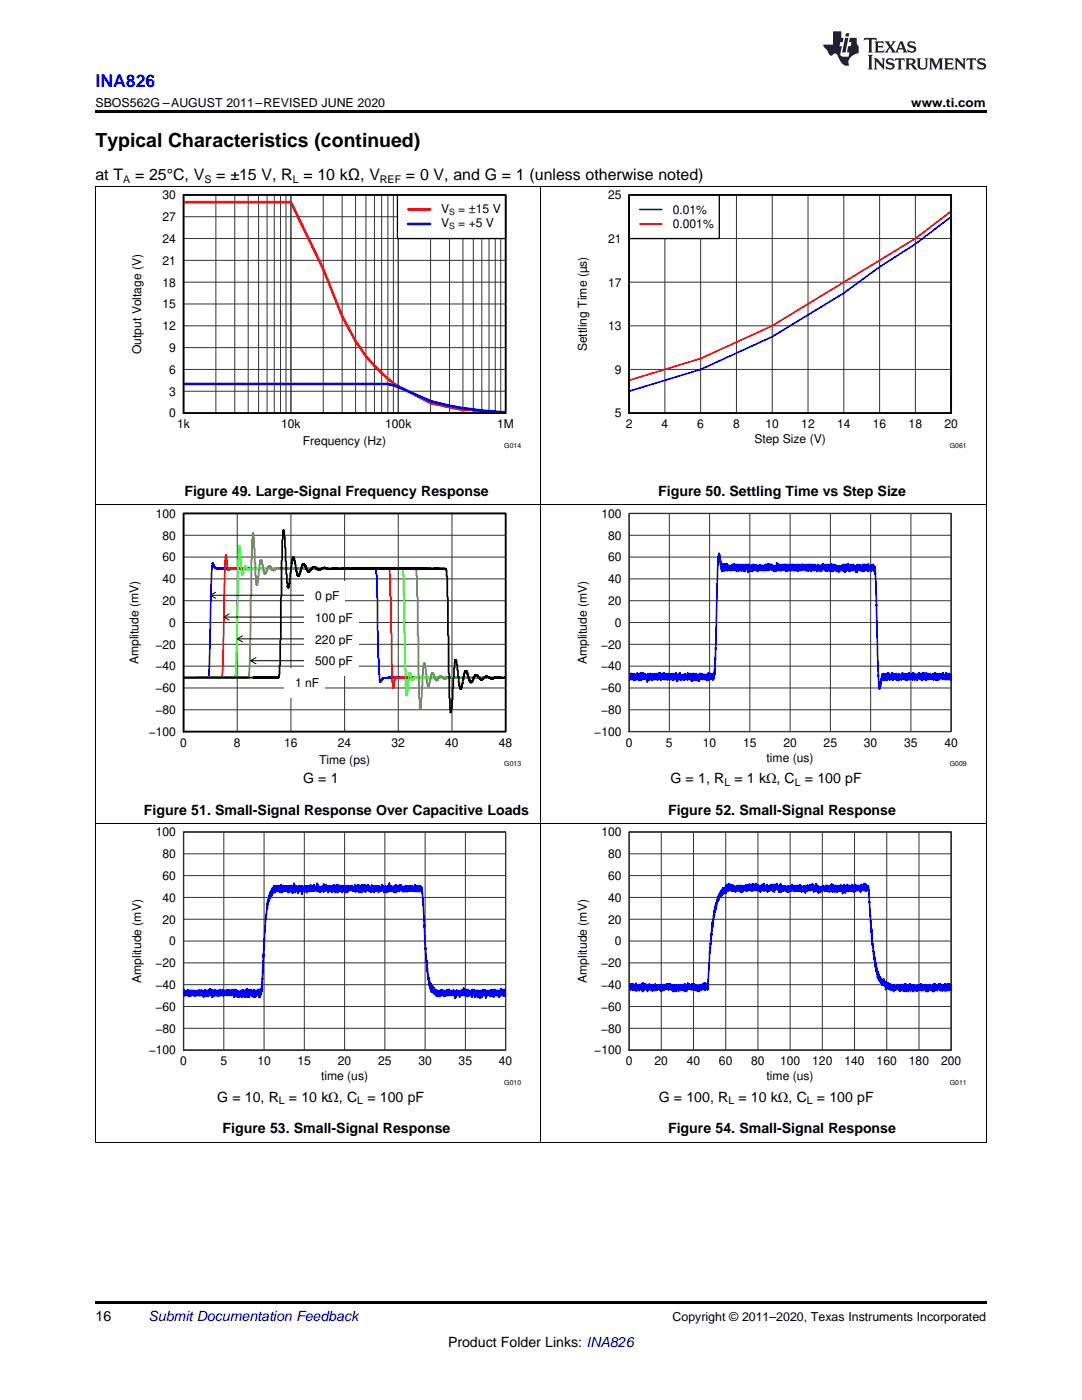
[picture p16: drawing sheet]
<svg xmlns="http://www.w3.org/2000/svg" width="216mm" height="279mm" viewBox="0 0 216 279" stroke-linecap="round" stroke-linejoin="round" font-family="sans-serif">
<defs><g id="words">
<text font-size="3.9" x="19" y="29.3">Typical Characteristics (continued)</text>
<text font-size="3.5" fill="#00f" x="19" y="17.3">INA826</text>
<g font-size="3.2">
<text x="19" y="36">at T</text>
<text x="27" y="36">= 25°C, V</text>
<text x="43.1" y="36">= ±15 V, R = 10 kΩ, V</text>
<text x="81" y="36">= 0 V, and G = 1 (unless otherwise noted)</text>
</g>
<g font-size="2.8">
<text x="36.8" y="99.1">Figure 49. Large-Signal Frequency Response</text>
<text x="131.3" y="99.1">Figure 50. Settling Time vs Step Size</text>
<text x="60.5" y="156.3">G = 1</text>
<text x="133.8" y="156.3">G = 1, R</text>
<text x="146.5" y="156.3">= 1 kΩ, C</text>
<text x="160.6" y="156.3">= 100 pF</text>
<text x="28.7" y="162.6">Figure 51. Small-Signal Response Over Capacitive Loads</text>
<text x="133.3" y="162.6">Figure 52. Small-Signal Response</text>
<text x="43.3" y="219.9">G = 10, R</text>
<text x="57.6" y="219.9">= 10 kΩ, C</text>
<text x="73.3" y="219.9">= 100 pF</text>
<text x="131.4" y="219.9">G = 100, R</text>
<text x="147.4" y="219.9">= 10 kΩ, C</text>
<text x="163" y="219.9">= 100 pF</text>
<text x="44.4" y="226.2">Figure 53. Small-Signal Response</text>
<text x="133.3" y="226.2">Figure 54. Small-Signal Response</text>
<text x="19" y="263.6">16</text>
<text x="89.4" y="268.9">Product Folder Links: INA826</text>
</g>
<text font-size="2.8" fill="#0000c8" x="29.6" y="263.6">Submit Documentation Feedback</text>
<g font-size="2.5">
<text x="19" y="21.4">SBOS562G –AUGUST 2011–REVISED JUNE 2020</text>
<text x="181.8" y="21.4">www.ti.com</text>
<text x="134.2" y="263.6">Copyright © 2011–2020, Texas Instruments Incorporated</text>
</g>
<g font-size="2.4">
<text x="32.4" y="39.8">30</text>
<text x="121.3" y="39.8">25</text>
<text x="32.4" y="44.1">27</text>
<text x="88" y="42.4">V</text>
<text x="88" y="45.3">V</text>
<text x="91.5" y="45.3">= +5 V</text>
<text x="91.5" y="42.4">= ±15 V</text>
<text x="134.2" y="42.7">0.01%</text>
<text x="134.2" y="45.6">0.001%</text>
<text x="32.4" y="52.8">21</text>
<text x="32.4" y="48.5">24</text>
<text x="121.3" y="48.5">21</text>
<text x="32.4" y="57.2">18</text>
<text x="121.3" y="57.2">17</text>
<text x="32.4" y="65.9">12</text>
<text x="32.4" y="61.5">15</text>
<text x="121.3" y="65.9">13</text>
<text x="28.2" y="70.7" transform="rotate(-90 28.2 70.7)">Output Voltage (V)</text>
<text x="33.8" y="70.2">9</text>
<text x="117.1" y="70.1" transform="rotate(-90 117.1 70.1)">Settling Time (µs)</text>
<text x="33.8" y="74.6">6</text>
<text x="122.7" y="74.6">9</text>
<text x="33.8" y="83.3">0</text>
<text x="33.8" y="79">3</text>
<text x="122.7" y="83.3">5</text>
<text x="35.3" y="85.4">1k</text>
<text x="56.1" y="85.4">10k</text>
<text x="60.4" y="88.9">Frequency (Hz)</text>
<text x="76.8" y="85.4">100k</text>
<text x="99.2" y="85.4">1M</text>
<text x="124.9" y="85.4">2</text>
<text x="132" y="85.4">4</text>
<text x="139.1" y="85.4">6</text>
<text x="146.3" y="85.4">8</text>
<text x="150.5" y="88.4">Step Size (V)</text>
<text x="152.7" y="85.4">10</text>
<text x="159.9" y="85.4">12</text>
<text x="167" y="85.4">14</text>
<text x="174.2" y="85.4">16</text>
<text x="181.3" y="85.4">18</text>
<text x="188.4" y="85.4">20</text>
<text x="31.1" y="103.3">100</text>
<text x="32.4" y="107.7">80</text>
<text x="120" y="103.3">100</text>
<text x="121.3" y="107.7">80</text>
<text x="32.4" y="112">60</text>
<text x="121.3" y="112">60</text>
<text x="32.4" y="116.4">40</text>
<text x="62.9" y="119.7">0 pF</text>
<text x="121.3" y="116.4">40</text>
<text x="32.4" y="120.8">20</text>
<text x="33.8" y="125.1">0</text>
<text x="62.9" y="124.1">100 pF</text>
<text x="121.3" y="120.8">20</text>
<text x="122.7" y="125.1">0</text>
<text x="31" y="129.5">−20</text>
<text x="62.9" y="128.4">220 pF</text>
<text x="119.9" y="129.5">−20</text>
<text x="27.7" y="132.6" transform="rotate(-90 27.7 132.6)">Amplitude (mV)</text>
<text x="31" y="133.8">−40</text>
<text x="58.9" y="137.2">1 nF</text>
<text x="62.9" y="132.8">500 pF</text>
<text x="117.1" y="132.6" transform="rotate(-90 117.1 132.6)">Amplitude (mV)</text>
<text x="119.9" y="133.8">−40</text>
<text x="31" y="142.5">−80</text>
<text x="31" y="138.2">−60</text>
<text x="119.9" y="142.5">−80</text>
<text x="119.9" y="138.2">−60</text>
<text x="29.7" y="146.9">−100</text>
<text x="36" y="149">0</text>
<text x="46.7" y="149">8</text>
<text x="56.7" y="149">16</text>
<text x="67.4" y="149">24</text>
<text x="78.1" y="149">32</text>
<text x="88.8" y="149">40</text>
<text x="99.5" y="149">48</text>
<text x="118.6" y="146.9">−100</text>
<text x="124.9" y="149">0</text>
<text x="132.9" y="149">5</text>
<text x="140.2" y="149">10</text>
<text x="148.3" y="149">15</text>
<text x="156.3" y="149">20</text>
<text x="164.4" y="149">25</text>
<text x="172.4" y="149">30</text>
<text x="180.4" y="149">35</text>
<text x="188.4" y="149">40</text>
<text x="63.7" y="152.5">Time (ps)</text>
<text x="153" y="152">time (us)</text>
<text x="31.1" y="166.9">100</text>
<text x="120" y="166.9">100</text>
<text x="32.4" y="171.3">80</text>
<text x="121.3" y="171.3">80</text>
<text x="32.4" y="180">40</text>
<text x="32.4" y="175.6">60</text>
<text x="121.3" y="180">40</text>
<text x="121.3" y="175.6">60</text>
<text x="32.4" y="184.3">20</text>
<text x="121.3" y="184.3">20</text>
<text x="33.8" y="188.7">0</text>
<text x="122.7" y="188.7">0</text>
<text x="28.2" y="196.1" transform="rotate(-90 28.2 196.1)">Amplitude (mV)</text>
<text x="31" y="197.4">−40</text>
<text x="31" y="193">−20</text>
<text x="117.1" y="196.1" transform="rotate(-90 117.1 196.1)">Amplitude (mV)</text>
<text x="119.9" y="197.4">−40</text>
<text x="119.9" y="193">−20</text>
<text x="31" y="201.7">−60</text>
<text x="119.9" y="201.7">−60</text>
<text x="31" y="206.1">−80</text>
<text x="119.9" y="206.1">−80</text>
<text x="29.7" y="210.4">−100</text>
<text x="36" y="212.6">0</text>
<text x="44" y="212.6">5</text>
<text x="51.3" y="212.6">10</text>
<text x="59.4" y="212.6">15</text>
<text x="64.1" y="215.5">time (us)</text>
<text x="67.4" y="212.6">20</text>
<text x="75.5" y="212.6">25</text>
<text x="83.5" y="212.6">30</text>
<text x="91.5" y="212.6">35</text>
<text x="99.5" y="212.6">40</text>
<text x="118.6" y="210.4">−100</text>
<text x="124.9" y="212.6">0</text>
<text x="130.6" y="212.6">20</text>
<text x="137" y="212.6">40</text>
<text x="143.5" y="212.6">60</text>
<text x="149.9" y="212.6">80</text>
<text x="153" y="215.5">time (us)</text>
<text x="155.6" y="212.6">100</text>
<text x="162.1" y="212.6">120</text>
<text x="168.5" y="212.6">140</text>
<text x="174.9" y="212.6">160</text>
<text x="181.4" y="212.6">180</text>
<text x="187.8" y="212.6">200</text>
</g>
<g font-size="2.1">
<text x="24.6" y="36.6">A</text>
<text x="40.8" y="36.6">S</text>
<text x="58.4" y="36.6">L</text>
<text x="75.8" y="36.6">REF</text>
<text x="144.5" y="156.8">L</text>
<text x="158.6" y="156.8">L</text>
<text x="55.6" y="220.4">L</text>
<text x="71.3" y="220.4">L</text>
<text x="145.3" y="220.4">L</text>
<text x="161" y="220.4">L</text>
</g>
<g font-size="1.7">
<text x="89.6" y="45.8">S</text>
<text x="89.6" y="42.9">S</text>
</g>
<g font-size="1.4">
<text x="100.6" y="89.3">G014</text>
<text x="189.5" y="89.3">G061</text>
<text x="100.6" y="152.9">G013</text>
<text x="189.5" y="152.9">G009</text>
<text x="100.6" y="216.5">G010</text>
<text x="189.5" y="216.5">G011</text>
</g>
</g></defs>
<path d="M19 259.7h177.8v.5h-177.8z" fill="#000"/>
<path d="M19.1 100.8v127.2M42 118.8h18.7M43 118.2l-1 .6 1 .6M107.9 100.8v127.2M196.8 100.8v127.2M19 164.3h177.8M19 227.9h177.8" fill="none" stroke="#000" stroke-width=".2"/>
<path d="M36.6 102.5h64.3v43.5h-64.3zM36.6 166h64.3v43.6h-64.3zM125.5 166h64.3v43.6h-64.3z" fill="none" stroke="#000" stroke-width=".26"/>
<g fill="none" stroke="#333" stroke-width=".2">
<path d="M36.6 102.5h64.3v43.5h-64.3zM36.6 119.9h64.3M36.6 115.5h64.3M36.6 111.2h64.3M36.6 106.8h64.3M47.3 102.5v43.5M58 102.5v43.5M68.8 102.5v43.5M79.5 102.5v43.5M90.2 102.5v43.5M36.6 137.3h64.3M36.6 132.9h64.3"/>
<path d="M36.6 128.6h64.3M36.6 124.2h64.3M36.6 141.7h64.3M36.6 166h64.3v43.6h-64.3zM36.6 179.1h64.3M36.6 174.7h64.3M36.6 170.4h64.3M44.7 166v43.6M52.7 166v43.6M60.7 166v43.6M68.8 166v43.6M76.8 166v43.6"/>
<path d="M84.8 166v43.6M92.9 166v43.6M125.5 166h64.3v43.6h-64.3zM125.5 179.1h64.3M125.5 174.7h64.3M125.5 170.4h64.3M132 166v43.6M138.4 166v43.6M144.8 166v43.6M151.2 166v43.6M157.7 166v43.6M164.1 166v43.6"/>
<path d="M170.5 166v43.6M176.9 166v43.6M183.4 166v43.6M36.6 196.5h64.3M36.6 192.2h64.3M36.6 187.8h64.3M36.6 183.5h64.3M125.5 196.5h64.3M125.5 192.2h64.3M125.5 187.8h64.3M125.5 183.5h64.3M36.6 205.2h64.3"/>
<path d="M36.6 200.9h64.3M125.5 205.2h64.3M125.5 200.9h64.3"/>
</g>
<path d="M36.6 135.2l4.5 .1 .4-.1 .1-.2 .6-20 .3-2.6 .5 1 1.1 .1h30.8l.2 .1v1l.1 .1 .3 16.6 .1 .2v3l.1 .1v1.3l.2 .2 .5-.8 1.1-.1h23.4M36.7 197.3v1.4v-1.1l.1 1.1 .1-.9 .1 .9h.1v-.9v.7l.1-.7 .1 .7v-.9l.1 1.1v-1.1v1.1l.1-1.2v1l.1-.7v.9l.1-.9 .1 1.1v-1.3l.1 1.1v-1.1l.1 1.1v-.9h.1v.9v-.9l.1 .9 .1-1.1 .1 1.1v-.9v.7l.1-.9 .2 .9v-.9v.9l.1-.7 .1 1.1v-1.1l.2 .9 .1-.9v.2v.7l.1-.9 .1 .7v-.9l.1 1.1v-1.1l.2 1.1 .1-1.1v1.1l.1-1.1 .1 1.1 .1-1.1v.9l.1-.9 .1 .9v-.9l.1 1.1 .1-.9v.5l.1-.3v1l.1-1.2 .1 .7v-.7l.1 .5 .1-.8 .1 1.4v-1.3l.1 1.1 .1-.9 .1 .7v-.7l.1 .9v-1.1l.1 1.3 .1-1.4v1v-.7l.2 .7v-1.2l.1 1.4v-1.1l.2 .9v-1l.2 1.5 .1-1.2v1.1v-1.3l.1 1.3 .1-1.3v1.1l.1-1.1 .1 .9v-.9l.1 1.1v-1.1l.1 .9 .1-.9v.9v-.7l.1 .5v-.5v.9l.1-.9v1.1l.1-1.3v1.1l.1-1.1v1.1l.2-1.1v1.1l.1-.9 .1 .9v-1.2l.1 1.2 .1-.9 .1 .9 .2-1.2v1.2v-.9l.1 .9v-1.1l.2 1.1v-.9v.7l.1-.9 .1 .9v-.7l.1 .5 .1-.7v.9v-1l.1 1.2 .2-1.1 .1 .9 .1-.9v1.1l.1-1.1v.7v-.7l.1 .7 .1-.7 .1 .9v-.7l.1 .9v-1.1v.9l.1-.9v.9l.1-1v.8l.1 .2v-.9l.1 1.1 .1-1.1v1.4l.1-1.5v1.5l.1-1.2v.9l.1-.2v-1l.2 1v-.7l.1 1.1v-1.3l.1 .9v-.7l.1 1.2v-1.2l.1 1.2 .1-1.2 .1 1.2 .1-1v.9l.1-1.1 .1 .9v-.9l.1 .7v-.9l.1 1.4v-1.4l.1 1.3 .1-1.3v1.3l.1-1.3v.9l.1-.9 .2 1.4v-1.2l.2 .9v-1.1v-.1l.1 .8 .1-1v1.7l.1-1.4v.9l.1-.9 .1 1.1v-1.1l.1 1.4v-1.5l.1 1h.1v-.9l.1 1.1v-1.2l.1 1 .1-.9v1.1v-1.1l.1 1.3 .1-1.3 .2 1.4v-1.5l.1 1.5v-1l.1 .7 .1-.9 .1 1.2v-1.4l.1 1.1v-.9l.1 .9v-.9l.1 .5 .1-.7v.9l.1-1 .2 1.5v-1.4l.2 1.4v-1.5l.1 .8 .1-.8v1l.1-1.4v.7l.6-11.8 .5-5.8v1.3l.1-1.8 .1 .7 .2-1.7v.8l.1-.1v-.9v.7l.1-.7v.5v-1l.1 .8v-1l.1 .9 .1-1.1v1.2l.1-1.5v1l.1-1v.8v-.7l.1 .7 .2-1.3v1.3l.1-1.3 .1 1.3v-1.2l.1 1.1 .1-1.2v1l.1-1 .1 1.2 .1-1.2v.6l.1-.6v1l.1-1v1l.1-.9v.7l.2-.7v1.2l.1-1.3v1l.1-.2v-1l.1 1v-.8v1.3l.1-1.2 .1 .9v-.9v.9l.1-1v1.2l.1-1.1 .1 .9v-1v1v-.9l.1 .9 .2-.9v.9l.1-1 .1 1 .1-.9v1.1l.1-.9v1l.1-1.3 .2 1.3v-1.2v.7l.1-.7v.7l.1-.7v1.1l.1-1.2v1l.1-1 .1 .8v-.8l.2 1.5v-1.5h.1l.1 1 .1-1.6v1.4l.1-1 .1 1.5 .1-1.3 .1 1 .1-.9 .1 .5v-.5l.1 .5v-.3v.7l.1-.9v1.4l.1-1.5v.8l.2-.8v1l.1-.9v1.1l.1-1.1 .1 .9v-.9l.1 .9v-.9l.1 1.6v-1.7v1l.1-.9 .1 1.1v-.9l.1 .5v-.7l.1 1.1 .1-.7v.7l.1-1.2 .1 1 .1-.7v.5l.1-.5v1v-1.3l.1 1.2 .1-1.1h.1v.9l.2-.9v1.1v-1.2l.1 1 .1-1 .1 .8v-1v1.2l.2-.9v.9l.1-1v.8l.1-.8v1l.1-.9v.9l.2-1.2v1.2l.1-.9v.9l.2-.9 .1 .7v-.7v.9l.1-.9 .1 1.1v-1.8l.1 1.4 .1-1 .2 1.4 .1-1.1v1.2l.2-1.2v.9v-.7l.2 .7v-.9l.2 .7v-.8v1.2l.1-1.1 .1 .9v-1.4l.1 1.6 .1-1.2v.6l.1-.6v.8l.1-1v1.2l.1-.2v-1v1l.2-.7v.9l.1-.9v1.1l.1-1.1v1.2l.2-1.3 .1 1v-.9l.1 .9v-1l.1 1 .1-1v1l.1-.9v1.2l.1-1.3v1.2l.1-1.1v.9l.1-1v1v-1l.1 .8 .1-1v1v-.8l.1 1.3 .1-1.2 .2 1.1 .1-1.4v1l.1-.7v1.2l.1-1.5 .1 1.2v-.7l.1 .9 .1-1.2v.8v-.8l.2 .8 .1-.7v.9v-1l.1 1 .1-1v1.3l.1-1.3 .1 1.2 .1-1.2v.8l.1-.8 .1 1v-1l.1 .8v-.8l.1 1.3 .1-1.3 .1 .8 .1-.7v1.2l.1-1.3 .1 1.2 .1-1.2 .1 .8v-.7l.1 .7v-.8l.1 1v-.9l.1 .7 .1-.8 .1 .8v-.8l.1 .8 .1-.8v1l.1-.9v.9l.1-.9 .1 .9v-.9l.1 .9v-.9l.1 .9v-1.2l.1 1.4v-1.1l.1 1.1 .1-1.1v1.1v-1.2l.1 .8 .1-.8 .1 1v-1.2l.1 1.2v-1.2l.1 1.5v-1.2l.1 .9 .1-1 .1 1.2 .1-1.2 .1 .1v1.2l.1-1.5v.8l.1-.8 .1 1.4 .1-1.4 .1 1.2 .1-1v1.2v-1.1l.1-.1 .1 .8v-1v1.4l.1-1.1 .1 1.1v-1.2l.1 .8v-.8v.8v-.7l.1 .7v-.7l.1 .7v-1l.1 1.2 .1-1 .1 .8v-.7l.1 .7v-.5v.9l.1-.9v.9l.1-.9v.9l.1-.2v-.9v1.1l.1-1.4v1.2l.2-.7v.9v-1.2l.1 1 .1-.7 .1 1v-1.2l.1 .7 .1-.8v.8l.1-.7 .1 .7v-.8l.1 1v-.9v.9l.1-.9v.9l.1-1 .1 1.3 .1-1.3 .1 1 .2-.9v.9v-.7l.1 .7 .1-.9v.9v-.9l.1 .7 .1-1v1l.2-.8v1v-.7l.1 1 .1-1.2v.9l.1-.9v.9v-.9l.1 .9v-.9v.7l.1-.7v1.2l.1-1.2v.9l.1-.7 .1 .9v-1.2l.1 1.2 .1-1.2 .1 1.2 .1-1.8v1.6l.1-1 .1 1 .1-1 .1 1 .1-.9v.9l.1-.9v.9l.1-.9 .1 .9 .1-.9v1.2l.1-1.3 .1 1.2v-1.2v1l.1-1v1.3l.1-1.3v1.2l.1-1.4v1l.1-.8 .1 1v-.9l.1 .9v-.9l.1 .9 .1-1 .1 1.2v-1.1l.1 .9v-1.2l.1 1 .1-1v1l.1-.7v.9l.1-.9v.7h.1v-.7l.1 1.1v-1.1v1.1l.1-.9v.7l.1-.9 .1 .9 .1-.7v.9l.1-1.2 .1 1v-1l.1 .1v1.1v-1.2l.2 1.2 .1-1.1h.1v.9l.1-.9v.9v-.9l.1 .5v-.6v1l.1-.9 .1 .7v-.7v.9l.1-1v.8l.1-.8v1l.2-.9v.9v-.9l.1 .9 .1-.7 .1 .7v-.9l.1 .9v-.9l.1 1.1v-1.4l.1 1 .1-.8v.8l.1-.8v1l.1-1v1.2l.1-1.1v.9l.1-1 .1 1v-1l.1 1.2 .1-1.1v.9l.2-1v.8v-.5l.1 .7v-.7l.1 .7v-.9l.5 6.3 .4 8.7 .1-.3 .4 4v-.6l.3 2.1 .1-.8v1.2v-1.2l.1 1.7 .1-1.2 .1 1 .1-.8v1l.1-1.2v1.4l.1-1.1v1.2l.1-1.2 .2 1.4 .1-.7v.7v-.9l.1 .9v-.9l.1 .2v1.1l.1-1.3v1.1l.1-1.1 .1 1.3v-1.1l.1 .9v-.9v.9l.1-.9 .2 1.1v-1.3v1.1l.1-1.1 .1 1.1 .1-1.1 .1 1.1v-1.1l.1 .9v-.9l.1 .9v-.9l.1 1.1v-.9l.1 .9 .1-1.1v1.3l.1-1.1v.9l.1-.7 .1 .7v-.9l.1 .7v-.9v1.1l.1-.7v.7l.1-1.2v1l.1-.7 .1 .9 .1-1.2v1v-1l.1 .8v-.7l.1 .9v-.9l.1 1.1 .1-.9v.7l.1-.7 .1 .7 .1-.9v1.1l.1-1.1 .1 .9v-.7l.2 .7v-.5l.1 1.2v-1.4l.2 1.2v-1.4l.1 1.1v-1.1l.1 .9v-.7l.1 .7 .1-.9v1.1l.1-.9 .1 .9 .1-.9v1.2v-1l.1 .7v-.9l.1 .7v-.7l.1 .9 .2-1.2v1l.1-.9v1.1l.1-1.2 .1 1v-1.4l.2 1.6 .2-1.1v1.1l.1-.9 .1 .9v-1.2v1.2l.1-.7 .1 .9v-1.3l.1 1.3v-1.4v1l.1-.9v.9l.2-.9v1.1l.1-.7v.7l.1-.9 .1 .9v-1.1l.1 1.1 .1-.9v1.2l.1-1.5 .2 1.2 .1-1.2 .1 1v-.9l.1 .7v-.5v1.2l.1-1.2 .1 .9 .1-1.1v.9l.2-.9v.9l.1-.7v1.2l.1-1.4v1.1l.1-.9 .1 1.1v-.7l.1 1v-1.2l.1 .7 .1-1.1 .1 1.4 .1-1.4v1.3v-1.3l.1 1.1 .1-1.1v.9l.1-.7v.5v-.8l.1 1.2 .1-1.1v1.1l.1-1.1v.9l.1-.9v1.6l.1-1.2v1l.1-1v-.2v.7l.1-.7v.9l.1-1.1 .1 .9 .2-.7 .1 .9v-1.1l.1 1.3 .1-1.3 .1 1.1v-1.2l.1 1.2 .1-1.1 .1 .9 .1-.7v.9v-1.1l.1 1.4v-1.5l.2 1.2 .1-.7v.7v-1.2l.1 1v-.9l.1 1.1v-.9l.1 .9 .1-.9v.7l.1-.9 .1 1.1v-1.1l.1 1.4 .1-1.4v1.1l.1-.9 .1 .9 .1-.9 .1 .9v-1.4l.1 1.2 .1-1 .1 1.2 .1-1.1v1.1l.1-1.1v1.1l.1-1.2v1.2l.1-1.2 .1 1 .1-.9v.6v-.2M125.6 196.7l.1 .7v-.9l.1 1.1 .1-1.3 .2 1.1v-.7l.1 .9 .1-1.3 .1 1.3 .1-1.1 .1 1.1v-1.1l.1 .9 .1-.9 .1 1.2v-1.5l.1 1.5v-1l.1 1 .1-1.2v1.1l.1-1.1 .1 1.1 .1-1.1 .1 1.2v-1.2l.1 .7v-.7l.1 .7v-.5v.7l.2-1.1 .1 .9v-.9v1.3l.1-1.1v1.4v-1.7l.1 1 .1-.7v.7v-1l.1 1.2 .1-1.1v1.3l.1-1.3 .2 1.1v-.9l.1 .7 .1-.7 .1 1.4 .1-1.4v1.1v-1.1l.1 1.1 .2-1.3v1.1v-.9l.1 .9 .1-.9v1.1v-.9v.9l.2-1.1 .1 1.2v-.8l.1 .5v-.7l.1 1v-1.2l.1 .7v-.7l.1 .2v.7l.1-.9v1.2l.1-1.4 .2 1.1 .1-.7v.9l.1-.9v.9l.1-.9 .1 .7 .1-.9v.9v-.7l.1 .7v-.7l.1 .9 .1-.7v.7l.1-.9v.9l.1-.9v1.2l.1-1.4v1.1v-1.1l.1 1.1 .1-1.1v1.2l.1-1.2 .1 1.1v-1.1l.1 .9v-.7v.9l.2-1.1v.9l.1-.9v.7l.1-.5 .1 .5v-.9l.1 1.1v-.7l.1 .7 .1-1.1 .1 1.3 .1-1.3v1.1l.1-.9 .1 .5v-.3v.9v-1.3l.1 1.1 .1-.9 .1 .9v-.9l.1 1.1 .1-1.1 .1 1.4 .1-1.2v1v-1l.1 1 .1-1 .1 1 .1-1.2 .1 1.4v-1.2v1l.1-1 .1 .9v-1.1l.1 1.2 .1-1.2v.9l.2-.7v1l.1-1 .2 .9v-1.1l.1 1.1v-.7v.7l.1-.2v-.9l.2 1.1v-1.1v1.1l.1-1.1v1.1l.1-.9v1l.1-1 .1 1 .1-1.4 .1 1.3 .1-1.1 .1 1.4v-1.2v.9l.2-.9v.9v-.9v.7l.1-1.2v1.2l.2-1.1v1.1v-.7l.1 .7v-.9l.1 .9v-.7l.1 .7 .1-.9v1.1l.1-.9 .1 .9v-1.3v1.1l.1-.7v.7l.2-.7v.9l.1-1.3 .1 1.3 .1-.9 .1 .7v-.9l.1 1.1v-1.1l.1 1.2v-.8l.2 .8 .2-.8 .1 1 .1-1.2 .1 .9 .1-1.1v1.1l.1-1.1 .1 1.1 .1-1.1 .1 .9 .1-1.1 .1 1.1 .1-1.2v1.4l.1-1.1 .1 1.1v-1.4v1.4l.1-.9 .1 .7 .1-1.1v1.1h.2v-.7v.9l.7-10.8v.5l.3-3.3v1v-1.4l.1 .5 .3-3.1 .1 .9 .1-1.4 .1 .9v-1.3v.9l.3-2.1 .1 .9v-.9v.7l.1-.8v.8l.1-1.2 .1 .7v-.7v.7l.1-.9v.9l.1-1.2v1l.1-1 .1 .7v-.9v1.1l.1-1.1v.9l.1-1.2v1l.1-1.2 .1 1.2 .1-1.2v1l.1-.8v.7l.1-.2v-.7l.1 .7v-1.2l.1 1.5 .1-1.7 .1 1.4 .1-.9 .1 .7v-.9v.9l.1-1.4v1.4l.1-.7v.5l.1-.7 .1 .9 .1-1.2 .1 1.2 .1-.9 .1 1.1v-1.2l.1 1.2 .1-1.2v.8l.1-.7v.9l.1-.9 .1 1.1 .1-.7 .1 .9 .1-1.3v.9l.1-.9v.9l.1-.7 .1 .7v-1v1l.1-.9 .1 .9 .1-.9v1.1l.1-1.1 .1 1.1 .1-.2v-.9v1.3l.1-1.4v.8l.1-.7 .1 .9v-.7v1.1l.1-1.3 .1 1.1v-1.1v.7l.1-.5 .1 .7v-.9l.1 .9v-.2l.1-.7v.9v-1l.1 1v-1l.2 1.2 .1-1.4 .2 1.2 .2-1.2v1.2l.1-1.2 .1 .9v-.7l.1 1 .1-1v1l.1-1.2v1.4l.2-1.4v1v-1.2l.1 1.2v-1l.1 .2v1l.1-1 .1 1v-1.2l.1 1v-.8l.1 1v-1.4l.1 1.2 .1-1v1.2l.1-.9 .1 .9v-1l.1 .8v-.8v1l.1-.9v.9l.1-.7v.9l.2-1.1v.9v-.9l.1 1.3 .1-1.3v.9l.1-.2v-1l.1 1 .1-1 .1 .9v-.7v.7l.1-1.1 .1 1.6 .1-1.1 .1 .9 .1-.9 .2 .9v-.2l.1-1v1.6l.1-1.3 .1 .7 .1-.7v1.1l.2-1.2 .1 .8 .1-.8v.8l.1-.1v-.7v1l.1-1.2v1l.2-.8v1.2l.1-1.2 .2 1.4 .1-1.6 .1 1.2v-1.2l.1 1v-.8l.1 .7 .1-.7v.7l.1-1.1v1.1l.1-.4v.5l.1-.7 .1 1.3v-1.4l.1 .8 .1-.7v.7v.2l.1-.7v.7l.1-1.4v1.8l.1-.9 .1 .5v-1l.1 1v-.9l.1 .9v-.9l.1 .2v.9v-.9l.1 .7v-.9l.1 .7 .1-.7v.9l.1-.9v.9l.1-.9v1.1l.1-.7v-.2l.1 .7v-.7l.1 1.1v-1.3l.1 1.3v-1.3l.1 1.3v-1.3l.2 .9v-.7l.1 .9 .1-1.1 .1 1.1 .1-1.2 .1 1 .1-1.2 .1 1.2v-.9l.1 .9 .1-.9v1.1l.1-1.1 .1 .9v-.9l.1 .9 .1-.9v1.1l.1-1.1 .1 .9 .1-1 .1 1.2v-1.1l.1 .9 .1-.9v.9l.1-1 .1 1v-1v1.2v-1.2l.1 1 .1-1 .1 1.2v-1.1l.1 1.3v-1.1l.1 .9 .1-.9v.9l.1-1.1v1.1l.1-1.1 .1 1.1 .1-1.1 .1 1.4v-1.4l.1 .9v-.9l.1 .6 .1-.6v1.1l.1-1.2 .1 1v-1l.1 .8 .1-.7v.9l.1-.9v.9v-1l.1 .7v-.9l.1 1.2v-.9l.1 .7v-.8l.1 .8 .1-.8v1l.1-1.4 .2 1.4 .1-.9v1.3l.1-1.3v1.1l.1-1.2 .1 1.2v-1.1l.1 1.1 .1-1.6v1.2v-.8l.2 1.2v-1.1l.1 1.1v-1.1l.1 1.4v-1.4v1.4l.1-1 .2 .7 .1-.9 .1 1.1v-.9v.7v-.7l.1 .7 .1-.7v.7v-1.1l.1 .9 .1-.9v.9v-1l.1 1v-.9l.2 .9 .1-.7v.9l.1-1.1 .1 1.1v-1.2l.1 1.2 .1-1.1 .1 .9v-1l.1 1.2v-1.1l.1 .9 .1-.9 .1 1.3v-1.3v1.1l.1-1.1 .1 1.1 .2-1.4 .2 1.4v-1.1v1.3v-1.6l.2 1.2 .1-1v1.2v-1.1l.1 .2v1.1l.1-1.3 .1 1.1v-1.2l.1 1 .2-.9v1.3l.1-1.3 .2 1.1v-1.1l.2 1.1v-.9v.7v-.9l.1 .9 .1-1 .1 1.2v-1.2l.1 1.2 .1-.9v.9v-1.1l.1 1.6 .1-1.6 .1 1.3v-.9l.1 .7v-1.4l.1 1.6 .1-1.1 .1 1.2v-1.4l.1 1.1v-1.1l.1 .9 .1-.9v.7l.1-1 .1 1.4v-1.1l.1 1.1v-1.1l.2 .7v-.8l.1 1.2 .1-1.1 .2 .9v-.9l.1 1.1v-1.4l.1 1.4 .1-1.1 .1 .7v-.8l.1 1.4 .1-1.4v1.2l.1-1.4 .1 1.2 .1-.9v.9l.1-.9v.9l.1-1v1l.1-.9 .1 .9v-1l.1 .8 .1-.7v.9l.1-.9 .1 .9v-.9l.1 1.3 .1-1.4v1.2l.1-1.4v1.2l.1-1v.8v-.7l.1 .6 .1-.6v.7v-.8l.1 1 .1-1.4 .1 1.4 .1-1.4 .1 1.6 .2-1.4v1.2l.1-.9v.7l.1-.7v.7v-.7l.1 .7 .1-.7v.2l.6 10.5 .1-1.1 .1 2.3v-.4l.6 4.7v-1l.1 1.7v-1.2l.1 1.4v-.9l.1 1.4 .1-.7v1.4v-1.2h.2v1.6v-1.1l.2 1.4 .1-.9v1.1l.1-.9 .2 1.2v-.8v1l.1-.9v.9l.1-.9v.9v-.9l.2 .9v-1.2l.1 1.4 .2-.9v.9v-.9l.1 1.8 .2-1.6v1l.1-.8v.8l.1 .2v-.7l.1 .9v-1.1l.1-.1v1l.1-.7v.7l.1-.9 .1 .9v-.9l.1 1.3v-.9l.1 .9 .1-1.1 .1 1.1 .1-1.1 .1 .9v-.9l.1 1.1v-1.1v1.4l.1-1.2v.9v-.9l.1 .9 .1-.7 .1 .7 .1-.9v.9v-.9l.2 .7v-.9l.2 .9 .1-.9v.9l.1-.7v1l.2-1v1v-1.2l.1 1.2 .1-1.2v1.1l.2-1.1v1.1l.1-.7v.8l.1-.8 .1 .8v-1.2v1.1l.1-.9 .1 1v-1.4l.1 1.4 .1-1v1.2v-1.6l.1 1.4v-1v.7l.2-.9v1.2l.1-1v1l.1-1v1.2l.1-1.4v1.1l.1-1.1v1.1l.1-1.1 .1 1.1v-1.3l.1 1.4v-1v.7v-.9l.1 1.2 .1-1.2 .1 1.1v-1.1v1.1l.2-.7v1v-1.4v1.1l.1-1.1 .2 1.2v-1v.9l.1-.7v.7l.1-.9 .1 1v-1l.1 1 .1-1v1v-1l.1 1 .1-1.2 .1 1.1v-.7l.1 .7v-.9v.9l.1-.9 .1 .5v-.7l.1 .9v-1.1l.1 1.3v-1.3l.1 .2v1.2v-1.2l.1 1.1 .1-1.1v1.1v-.9l.2 1v-1v.7l.1-.9 .1 .9 .1-.7v.7l.1-.9 .1 1.4v-1.2v.9l.1-.9 .1 .9 .1-1.1v1.4l.1-1.4v1.1v-.9l.2 .9v-1.1l.1 1.1 .1-.9h.1l.1 .7v-.7v1l.2-1v.9l.1-.9 .1 1.2v-.9l.1 .7v-1.2v1.4l.1-1.6v1.4l.1-1 .1 1v-1.4l.1 1.3 .1-1.1v1.1l.1-1.1 .1 1.2 .1-1 .1 .7v-.7l.1 .5v-.7v.7l.1-.9v1.3l.2-.9v1v-1.4l.1 1.3 .1-1.1v.9v-.7l.1 1 .1-1 .1 1v-1.2l.1 .9 .1-.7v.7l.1-.7 .1 .5v-.5v.9v-1.3l.2 1.6 .1-1.2v.7v-.7l.1 .7 .1-1.1 .1 1.3 .1-1.3v1.4l.1-1.4 .1 1.3 .1-1.1 .2 1.1v-1.1l.1 .5" fill="none" stroke="#00f" stroke-width=".35"/>
<path d="M100.9 135.2h-19.4l-2 .2-.6-.3-.1 .7-.1 .1v.8h-.2v.5h-.1v-.9l-.1-.1v-3.4l-.2-.2-.1-13.4-.1-.3v-4.2l-.2-.1v-1l-10.9-.1-19 .1-1.3-.1-.4-.1-.5 .4-.2-.6-.3-2.4-.2 2.5-.4 18.4-.2 3.4-.3 .2h-7.4" fill="none" stroke="#f00" stroke-width=".35"/>
<path d="M36.6 135.3h9.5l.8-.1 .3-3.5 .3-18.5 .3-4.2 .6 5.7 .4-1.5 .2-.2 .6 .7 .5-.3 .9 .2 28.3-.1 1.1 .1v1.1l.1 .1v4.1l.2 .3 .1 14.3 .1 .2v3.9l.2 .1v1.1h.1v-.8l.1-.1 .2-2.9h.1v-.6l.1-.1 .4 1.3h.2l.3-.1 .1-.3 .3-.1 .5 .2 .5-.1 16.9 .1" fill="none" stroke="#0f0" stroke-width=".35"/>
<path d="M100.9 135.2h-9.8l-.6 .1-1-.2-.8 .3-.8-.4-.3 .1-.2 .5-.3 .2-.3-.2-.2-1-.3-.2-.1 .2h-.2l-.2 1.7h-.2v.5l-.1 .1h-.1v-.4h-.2l-.2-3.1-.2-.1v-.7l-.1-.2h-.1v.7h-.2l-.1 3.8-.1 .1v2.3l-.2 .1v1.6h-.1v.4l-.1-.1v-1.8l-.2-.1v-4.6l-.1-.2v-7.5l-.1-.3-.2-11.8-.1-.1v-1.2h-.1v-.2l-24.5-.1-.7 .2-.8-.2-.8 .2-.8-.3-.8 .5-.4-.2-.3-.6-.3-.1-.1 .4h-.1l-.3 1.1-.3 .1-.1-.5-.1-.1-.3-1.9-.3-.2-.1 .8-.1 .1-.3 3.4h-.1v.6h-.2v-.4h-.1v-1.4l-.1-.1-.2-5.3-.1-.1-.1-3h-.2v1.2l-.1 .1-.4 22.2-.3 5.3-1.6 .1h-11.4" fill="none" stroke="#6e8b3d" stroke-width=".35"/>
<path d="M100.9 135.2l-.7 .1-1-.2-1.1 .3-.7-.2v-.1l-.4-.1-.8 .6h-.3l-.4-.3v-.2h-.1v-.2l-.4-.2-.4 .3-.4 1.1-.3 .1-.2-.3v-.4h-.2l-.2-1.3h-.2v-.2l-.2-.1-.2 .5h-.1v.6h-.1l-.3 2h-.1v.4h-.3l-.1-1.2h-.2l-.2-3.5-.2-.1v-.7l-.2-.2-.2 1.5-.1 .1v1.7l-.1 .1-.3 6.2-.2 .1v.7l-.1 .1v-.5l-.1-.1v-2.1l-.2-.2v-4.7l-.1-.3v-7.2l-.1-.3-.2-11.7-.1-.1v-1.3l-.1-.2h-18.9l-1.3-.1-.8 .2-1.2-.2-1.1 .2-1-.3-1 .5-.4-.2-.4-.5h-.3l-.4 .3v.2h-.1v.2l-.4 .3-.3-.1-.1-.4h-.2v-.3h-.1v-.3l-.4-.5-.3 .2-.2 1.2h-.2v.4l-.4 .7-.1-.4h-.1v-.5h-.2l-.1-1.5-.1-.1v-.6h-.2l-.1-.7-.3 .3v.6h-.1l-.3 3.4-.1 .1v.9l-.2 .1v.5l-.1 .1-.1-.1v-.8h-.2l-.4-9.2h-.1v-1.1l-.1-.2v.2h-.2v1.6l-.1 .1v4l-.1 .2-.2 15.7-.1 .3v4.8l-.1 .2v1.7l-.2 .1v.5h-19" fill="none" stroke="#000" stroke-width=".35"/>
<path d="M60.7 116h8.1v5.8h-8.1z" fill="#fff"/>
<path d="M44.7 123.2h16M45.7 122.5l-1 .7 1 .6" fill="none" stroke="#000" stroke-width=".2"/>
<path d="M60.7 120.3h10.8v5.8h-10.8z" fill="#fff"/>
<path d="M47.3 127.5h13.4M48.4 126.9l-1.1 .6 1.1 .6" fill="none" stroke="#000" stroke-width=".2"/>
<path d="M60.7 124.7h10.8v5.8h-10.8z" fill="#fff"/>
<path d="M50 131.9h10.7M51.1 131.2l-1.1 .7 1.1 .6" fill="none" stroke="#000" stroke-width=".2"/>
<path d="M60.7 129h10.8v5.8h-10.8z" fill="#fff"/>
<path d="M36.6 124.2h.1" fill="none" stroke="#000" stroke-width=".2"/>
<path d="M56.7 133.4h8.1v5.8h-8.1z" fill="#fff"/>
<path d="M36.6 102.5h64.3v43.5h-64.3z" fill="none" stroke="#000" stroke-width=".35"/>
<path d="M36.6 38.9h64.3v43.5h-64.3zM125.5 102.5h64.3v43.5h-64.3z" fill="none" stroke="#000" stroke-width=".26"/>
<g fill="none" stroke="#333" stroke-width=".2">
<path d="M36.6 38.9h64.3v43.5h-64.3zM43.1 38.9v43.5M46.8 38.9v43.5M49.5 38.9v43.5M51.6 38.9v43.5M53.3 38.9v43.5M54.7 38.9v43.5M56 38.9v43.5M57.1 38.9v43.5M58 38.9v43.5M64.5 38.9v43.5M68.3 38.9v43.5"/>
<path d="M70.9 38.9v43.5M73 38.9v43.5M74.7 38.9v43.5M76.2 38.9v43.5M77.4 38.9v43.5M78.5 38.9v43.5M79.5 38.9v43.5M85.9 38.9v43.5M89.7 38.9v43.5M92.4 38.9v43.5M94.4 38.9v43.5M96.1 38.9v43.5"/>
<path d="M97.6 38.9v43.5M98.8 38.9v43.5M99.9 38.9v43.5M36.6 56.3h64.3M36.6 52h64.3M36.6 47.6h64.3M36.6 43.3h64.3M36.6 78.1h64.3M36.6 73.7h64.3M36.6 69.4h64.3M36.6 65h64.3M36.6 60.7h64.3"/>
<path d="M125.5 102.5h64.3v43.5h-64.3zM125.5 119.9h64.3M125.5 115.5h64.3M125.5 111.2h64.3M125.5 106.8h64.3M133.6 102.5v43.5M141.6 102.5v43.5M149.6 102.5v43.5M157.7 102.5v43.5M165.7 102.5v43.5M173.7 102.5v43.5M181.8 102.5v43.5"/>
<path d="M125.5 137.3h64.3M125.5 132.9h64.3M125.5 128.6h64.3M125.5 124.2h64.3M125.5 141.7h64.3"/>
</g>
<path d="M125.6 134.6v1l.1-1v.9l.1-1.1 .1 1.1v-1.1l.1 1.2 .1-1.2v1.1l.1-.9 .1 .9v-1.1l.2 1.4v-1.2l.1 1v-1.2l.1 1.2 .1-.8v.8l.1-.8v.8l.2-.8v.7l.1-1.2v1.2l.1 .1 .1-1 .1 1.2v-1.2l.1 .9v-.9l.1 .9 .1-1.2 .1 1.5 .1-1.4 .1 .7v-.5l.1 1v-1.3v1.2l.1-1.2 .1 1v-.9l.2 1.1v-1.1l.1 1.1 .1-.9v.9v-.9l.1 .7v-.7v1l.1-.8 .1 1v-1l.1 1.4 .1-1.8 .2 1.2v-1v1.2l.1-1.2 .1 .9v-1.1v1.2v-1.2l.2 1.2 .1-1 .1 1.2 .1-1.4v1.2v-1l.1 1 .1-1v.7l.1-.7v1l.1-1.2v1.1l.1-.9v1l.1-.8 .1 .7 .1-1.1v1.2l.1-1 .2 1 .1-1.2v1.2l.1-1.2 .1 1.1v-1.2v1.2l.1-1.2 .2 1.5v-1.2l.1 .9v-1.1l.1 1.1 .1-1.1v1.1l.1-1.1v1.1l.1-1.1 .1 1.2v-1.3l.2 1.3v-1.2l.3 1.2v-1l.1 1 .1-1.2v1.2l.1-.8 .1 .7v-1.1v1.1l.2-1.1v1.2l.1-1.2 .1 1.2v-1l.1 .7v-.7v.7l.1-.7 .1 1v-.8l.1 .8v-1.2v1.4l.2-1.4v1.2l.1-1 .1 1 .1-1v.9l.1-.9v.9l.1-.9v.9v-1.2l.1 1.7 .1-1.2v1.2l.2-1.4v1l.2-1v.9l.1-1.1v1.1l.1-1.2v1.2l.1-.9v.2v1l.1-1v.7l.1-.7v.8l.1-.8v.7v-.7l.1 .8 .1-.8 .1 .8v-1l.1 1.2 .2-1.2v.9v-1.1l.1 1.1v-.7l.1 .8 .1-.8v.7v-.7v.7l.1-.7 .1 .8v-1.3l.1 1.3v-1v.9l.1-.9 .1 .9v-1.1l.2 .9v-.9l.1 1.2 .1-1.2v1.4l.1-1.2v.9l.1-.9 .1 1.4v-1.6v1.1l.2-1.1v.9l.1-.9v1.2v-1l.1 1 .1-1.2v1.2l.1-1 .1 1 .1-1.2v1.1v-.9l.1 .2 .1 1v-1l.1 .7 .2-.6v1.1l.1-1.6 .1 1.2 .1-1.2v1.1l.2-1.1v.9v-.7l.1 .9 .1-.7v.8l.1-1v.9l.1-.9v.9l.1-.9 .1 .9v-.9l.1 1 .1-.8v.8l.2-1v1.2l.1-1.2 .1 1.2 .1-1.5 .1 1.2 .1-1.2v1l.1-.5 .1 .7v-1.1l.1 1.1v-.9v.9l.1-.9 .1 .9v-1.1l.2 1.2v-.8v.8l.1-.8v.8l.2-1.2v.7l.1-1.5v1l.6-20.9 .3-3.3 .2 1.7 .1-.3v1v-.7l.1 .7v-.3l.1 1.4v-1.1l.1 1.1v-.9l.1 1.1 .1-1.6v1.4l.2-1.2 .1 1.2 .1-1.4 .1 1.4 .1-1.2 .1 1v-1.2l.1 1.4v-1.2l.1 1.2v-1.1l.1 .9 .2-.9v.9l.1-.9v1.1l.1-.9 .1 .7 .1-.7v.9l.2-1.2v1l.1-1 .1 1v-.9v.9l.1-.7 .1 .7v-1.2l.1 1.2v-1v1.2l.1-1.1 .1-.1 .1 1.2v-1.2l.1 1v-1l.1 1.4 .2-1.4v1.2l.1-1.1 .1 1.1 .1-.9v.9l.1-.2 .1-1 .1 1.2v-1.1l.1 1.1v-1.1h.1v1.1l.1-.2v-1v1l.1-.7v.9l.1-1.2v1.4l.1-1.1 .1 1.1 .1-1.3v1.1v-1.2v1l.1-1 .1 .8v-.8l.2 1 .1-.7v1.2l.1-1.5 .1 1.2v-1.2l.1 1.2v-1.1v1.1l.1-.9v1.1l.1-1.3v.9l.2-.7v.9l.1-.9v.7l.1-1v1.4l.1-1.4v1l.1-1 .1 1.2 .1-.9 .1 .7v-.9l.1 .9 .1-.7v.7l.1-1 .1 1.2 .1-1.1 .1 1.3 .2-1.3v1.1l.1-.9 .1 .7v-1v1l.1-.7 .1 .7v-.9l.1 1.1 .1-1.1 .1 .9v-.9l.2 1.1 .1-.9v.9v-1.1l.1 .9 .1-.7v.9l.1-1.2v1l.1-1 .1 1v-1v1.2l.1-1.1v.9v-.9l.2 .9v-1.2l.1 1.4 .1-1.4v1.2l.1-1v1v-.7l.1 .7 .1-1 .1 .8v-.7l.1 .9v-1l.1 1 .1-1v1l.2-.9v1.1v-.9l.1 .9 .1-.9 .1 1.1 .1-1.1 .2 1.1 .1-1.8 .1 1.2v.2l.1-1.2v1.2v-1l.2 1.2v-1.1v.9l.1-.9 .1 1.1v-1.2l.1 1.2 .1-.9 .1 .7v-.9v1.1l.2-.9v.9v-1.2l.1 .8 .1-.7v.9l.1-1v1l.1-1 .1 1 .1-1v1l.1-1v1l.1-.9v1.3l.1-1.4 .1 1.2v-.9l.1 .9 .1-1.2 .1 1.2 .1-1.1 .2 1.1v-1.2l.1 1.2v-1.2l.1 1h.1v-1v1l.1-1v1.2l.1-1.2v1l.1-.7v.7l.1-1 .1 1.2 .1-1.1 .1 1.1v-.9l.1 .7 .1-1 .1 1v-1l.1 1.4 .1-1.4 .1 1.2 .1-1.1v1.1l.1-1.2 .1 1 .1-.7 .1 .7v-.7v.9l.1-1.2 .1 1.2 .1-1.2v1v-1v.8l.1-.8 .1 1v-1l.1 .8v-.8l.1 1v-.5l.1 .5v-.9l.1 1.1v-1.1l.1 .9 .1-1v1.2l.1-.9v.7l.1-.7v.7l.1-1 .1 1.4v-1.4v1l.1-1 .1 1v-1v1l.2-1 .2 1.4v-1.4l.1 1.2v-1.2l.1 1 .1-.9 .1 1.1v-1.2l.1 1 .2-1v1l.1-.9v.7l.1-.5 .1 .9v-.9l.1 1.1v-1.1v1.1l.1-1.4v1.2l.1-1.2v1l.1-1 .1 1.2 .1-.9v.9l.2-.9v1.1l.2-1.4 .1 1.2v-.9l.1 .7v-.9l.1 .9v-.2v-1l.1 1v-.8l.1 .8v-.7v.9l.1-1 .2 1.2 .1-1.2 .1 1.4 .1-1.1 .1 .9 .1-1.2 .1 1.2 .1-1.2v1l.1-.7 .1 1.1 .1-1.1 .1 1.1v-1.1l.1 1.1v-1.6l.1 1.4 .1-.9v1.1l.2-1.1v1.1l.1-1.1v.7l.1-1v.8l.1-.8v.8l.1 .2v-.7v.7v-.9l.2 1.3v-1.3v1.1l.1-.9 .1 .7 .1-.7v.7l.1-.7 .1 1.2v-1.2l.1 .7 .1-.7 .1 .9v-.9l.1 .9 .1-1.1v1.1l.2-.9 .1 .9v-1.2l.1 1.4v-1.3l.1 .9 .1-1 .2 1.5v-1.4l.1 1.3v-1.4v1l.1-1 .1 1v-1l.1 1 .1-1v1l.1-1.2 .1 1.6 .1-1.1 .1 1.1v-1.1l.1 .9 .1-.7v.5v-1l.1 1 .1-.7 .1 .9v-1.2l.1 1 .1-1v1.2l.1-1.1 .2 1.1 .1-.9v.7l.1-.5v1v-1.2l.2 1.2v-1.5l.1 1.2 .1-.9 .1 .9v-1.1l.1 .9 .1-1v1l.1-.7v.9l.2-1.1v1.1l.2-.9 .1 1.1v-1.4v1.2l.1-1.1 .1 .9v-1l.1 1.4v-1.4l.1 .8 .1-.8v1l.1-1v1.2l.1-1.1 .1 .9 .1-.9 .1 1.1 .1-.9v.9l.1-1.4v1.6l.1-1.3v.9l.1-.7v.7l.1-.7v.7v-.7l.1 .7 .1-.5v.9l.1-1.4v1l.1-1 .1 1 .1-1 .1 1.2v-1.2v1.2l.1-.9v.9l.1-.9 .1 .9v-.7l.1 2.2 .5 17.8v-.2l.3 4.6 .1-1.4 .1 .8 .2-1.7v.5l.1-1v.8l.1-1.2v.9l.1-.9 .1 1.4v-1.4l.1 .9v-.7l.1 .9v-.7l.1 .7 .1-1.1v1.2l.2-.7v.9l.1-1v.8l.1-.1v-1.2l.2 1.2v-1.2v1.2l.1-.7v.8l.2-1 .1 1v-1l.1 .9v-.9l.1 1 .1-1.3v1.3l.1-.8 .1 .8v-1.2l.1 1.2 .1-1v.9l.1-.7v.7l.1-1.1 .1 1.2 .2-1.2 .1 1.2v-.8l.1 1v-.9l.1 .7 .1-.7v.7v-1.2l.1 1.4 .1-1 .1 .7v-.9v.9l.1-.7 .1 .8 .1-1 .1 1 .1-1.3 .1 1.2 .1-.7v.7l.1-1.1 .1 1.1 .1-.9v1v-1l.1 1 .2-1.2 .1 1.4 .1-1.2 .1 .9 .1-.9v1l.1-1.3 .1 1.3v-1.2l.1 1.2 .1-1v.9l.1-.7 .1 .7 .1-1.1v1.1l.1-1.1 .1 1.2 .1-1.3v1.2l.1-.9v.9l.1-1.1v1.2v-1v1l.1-1v.9l.1-.9 .1 .9 .2-.9v1.2v-1.2l.1 .9v-.9l.1 .9 .2-1.2 .1 1.2v-1.1l.1 1.1v-.7l.1 .5v-.9l.1 1.2 .1-.8v1l.2-1.5v1.3l.1-1v1l.1-1.2 .1 1.1v-1.2l.1 1.2 .1-.9 .1 .7v-.9l.1 1.4 .1-1.5v1.3l.1-1 .1 .9 .1-1.1v1.1l.1-.9v1l.1-.8 .2 .7v-.9v.9l.1-1.1 .1 1.1 .1-.7 .1 .8v-1l.1 .9 .1-.9v1l.1-1.2v1.2l.1-1.2v1.1l.1-1.1 .1 1.2v-1.3l.1 1.3 .1-.8v.8v-1l.1 .7v-.9l.1 1.4v-1l.1 .8v-1l.1 1 .1-1 .1 1v-1.2v1.1l.1-.9 .1 .7h.1v-.7l.1 .9v-.9v.7l.1-.7 .1 .9v-1.1l.1 1.1v-1.2l.1 1.3v-1l.1 .9v-.7l.1 .7 .1-.7v.8l.1-1 .1 .9v-1.1l.1 1.1v-1.2v1.3l.1-1.2 .1 1.2v-1l.1 .9 .1-1.1v1.1l.1-.6 .1 .7v-1.2l.1 1.2v-.8l.1 .7 .1-.7v.8l.1-.8v.8v-1" fill="none" stroke="#00f" stroke-width=".35"/>
<path d="M19.1 37.3v63.5M107.9 37.3v63.5M196.8 37.3v63.5M19 100.8h177.8" fill="none" stroke="#000" stroke-width=".2"/>
<path d="M36.6 40.4h21.4l6.5 13.3 3.8 9.4 2.6 5a28.3 28.3 0 0 0 8.6 9l6.4 3.3 6.5 1.4h2l1.7 .5 4.8 .1" fill="none" stroke="#f00" stroke-width=".52"/>
<path d="M36.6 76.6h40.8l2.1 .6 6.4 2.9a68.5 68.5 0 0 0 15 2.2" fill="none" stroke="#00f" stroke-width=".52"/>
<path d="M79.3 38.9h21.6v8.7h-21.6z" fill="#fff"/>
<path d="M79.3 38.9h21.6v8.7h-21.6zM125.5 38.9h64.3v43.5h-64.3z" fill="none" stroke="#000" stroke-width=".26"/>
<path d="M81.5 41.8h4.3" fill="none" stroke="#f00" stroke-width=".52"/>
<path d="M81.5 44.7h4.3" fill="none" stroke="#00f" stroke-width=".52"/>
<path d="M36.6 38.9h64.3v43.5h-64.3z" fill="none" stroke="#000" stroke-width=".35"/>
<g fill="none" stroke="#333" stroke-width=".2">
<path d="M125.5 38.9h64.3v43.5h-64.3zM132.7 38.9v43.5M139.8 38.9v43.5M146.9 38.9v43.5M154.1 38.9v43.5M161.2 38.9v43.5M168.4 38.9v43.5M175.5 38.9v43.5M182.7 38.9v43.5M125.5 56.3h64.3M125.5 47.6h64.3M125.5 73.7h64.3"/>
<path d="M125.5 65h64.3"/>
</g>
<path d="M189.8 43.3l-7.1 5.4-7.2 4.6-7.1 5.2-14.3 8.7-14.3 6.5-14.3 4.4" fill="none" stroke="#00f" stroke-width=".35"/>
<path d="M189.8 42.2l-7.1 5.4-28.6 17.4-14.3 6.6-14.3 4.3" fill="none" stroke="#f00" stroke-width=".35"/>
<path d="M125.5 38.9h18v8.7h-18z" fill="#fff"/>
<path d="M125.5 38.9h18v8.7h-18z" fill="none" stroke="#000" stroke-width=".26"/>
<path d="M127.7 41.8h4.4" fill="none" stroke="#00f" stroke-width=".35"/>
<path d="M127.7 44.7h4.4" fill="none" stroke="#f00" stroke-width=".35"/>
<path d="M125.5 38.9h64.3v43.5h-64.3z" fill="none" stroke="#000" stroke-width=".35"/>
<path d="M19 37.2h177.8" fill="none" stroke="#000" stroke-width=".2"/>
<path d="M19 22h177.8v.5h-177.8z" fill="#000"/>
<g fill="#231f20">
<path d="M172.5 7.6l-.1 .5 .4-.2h.6v.1v2.1l-.2 .4h.9l-.2-.4v-2.1l.1-.1h.5l.5 .2-.2-.5zM174.5 8.3l.2 .3v1.5l-.2 .4h1.8l.2-.6a1.04 1.04 0 0 1-1.3 .2v-.7h.6l.3 .2v-.6l-.3 .2h-.6v-.6l.8-.1 .4 .3-.2-.5zM176.5 8.3l.9 1.1-.9 1.1h.8l-.2-.2 .4-.7 .5 .7-.2 .2h1.5l-.2-.2 .2-.4h.9l.1 .4-.2 .2h1l-.3-.3-.7-1.9h-.5l-.9 2-.8-1 .9-1h-.8l.1 .3-.4 .5-.3-.6 .1-.2zM179.7 8.6l.4 1h-.7zM181.3 8.4a.63 .63 0 0 0-.2 .7 .63 .63 0 0 0 .6 .4l.6 .2 .1 .2a.75 .75 0 0 1-.7 .4 .75 .75 0 0 1-.6-.5l.1 .7 .1-.1a1.11 1.11 0 0 0 1.5-.6 1.13 1.13 0 0 0-1.2-.8l-.1-.4a1.04 1.04 0 0 1 1.2 .2l-.2-.5-.2 .1-.4-.2zM173.2 10.9l.2 .4v2.2l-.2 .4h1l-.3-.4v-2.2l.3-.4zM174.3 11.6l.3 .4v1.5l-.3 .4h.8l-.2-.4v-1.3l1.5 1.7v-1.9l.2-.4h-.7l.2 .4v.9l-1.1-1.3zM177 11.8a.62 .62 0 0 0-.2 .7 .62 .62 0 0 0 .6 .4l.6 .1 .1 .3a.76 .76 0 0 1-.7 .3 .76 .76 0 0 1-.7-.4l.2 .7 .1-.1a1.11 1.11 0 0 0 1.5-.6 1.13 1.13 0 0 0-1.2-.8l-.1-.4a1.04 1.04 0 0 1 1.2 .2l-.2-.6-.2 .1-.5-.1zM178.7 11.6l-.2 .6a.61 .61 0 0 1 .8-.3v1.6l-.2 .4h.9l-.2-.4v-1.6a.63 .63 0 0 1 .7 .3l-.1-.6zM180.6 11.6l.3 .4v1.5l-.3 .4h1l-.2-.2-.1-.8 .6 .2a.76 .76 0 0 0 1.2 .7l-1-1a.58 .58 0 0 0 .6-.5 .58 .58 0 0 0-.5-.6zM181.4 11.9h.1a.45 .45 0 0 1 .5 .1 .45 .45 0 0 1 .1 .5l-.8 .2zM182.9 11.6l.2 .2a2.17 2.17 0 0 0 .3 1.9 .99 .99 0 0 0 1.6-.6v-1.1l.2-.4h-.7l.2 .2a1.92 1.92 0 0 1-.2 1.8 .6 .6 0 0 1-.9-.5v-1.1l.2-.4zM185.4 11.6l.2 .4v1.5l-.2 .4h.7l-.2-.4v-1.4l.8 1.8 .8-1.8v1.4l-.2 .4h.9l-.2-.4v-1.5l.2-.4h-.8l-.6 1.5-.6-1.5zM188.4 11.6l.2 .4v1.5l-.2 .4h1.8l.1-.6a1.04 1.04 0 0 1-1.2 .1v-.6h.5l.4 .2v-.6l-.4 .2h-.5v-.7h.8l.3 .3-.1-.6zM190.5 11.6l.2 .4v1.5l-.2 .4h.7l-.2-.4v-1.3l1.5 1.7v-1.9l.2-.4h-.7l.2 .4v.9l-1.1-1.3zM192.9 11.6l-.1 .6a.61 .61 0 0 1 .7-.3l.1 1.6-.3 .4h1l-.3-.4 .1-1.6a.63 .63 0 0 1 .7 .3l-.1-.6zM195.2 11.8a.62 .62 0 0 0-.2 .7 .62 .62 0 0 0 .6 .4l.6 .1 .1 .3a.76 .76 0 0 1-.7 .3 .76 .76 0 0 1-.6-.4l.1 .7 .1-.1a1.11 1.11 0 0 0 1.6-.6 1.13 1.13 0 0 0-1.3-.8l-.1-.4a1.04 1.04 0 0 1 1.2 .2l-.1-.6-.2 .1-.5-.1z"/>
<path d="M166.2 6.3v2.6h-1.9v.4l.8 .9a.91 .91 0 0 0 1 .8 .56 .56 0 0 1 .5-.3 .56 .56 0 0 1 .5 .3l.4 .8a1.53 1.53 0 0 0 1.9 1.2 1.54 1.54 0 0 1 1-2.1l.9-.3v-1.4a1.52 1.52 0 0 1-.4-1.6h-1.3l-.2 .8h.5l-.2 .8h-.5l-.1 1v.2l.4 .1-.2 .8a1.93 1.93 0 0 1-1.6-.3l.3-1.8h-.5l.2-.8h.4l.2-.8h-.4v-1.3zM168.6 7.6l-.6 2.9h.7l.6-2.9zM168.8 6.6l-.1 .7h.6l.2-.7z"/>
</g>
<use href="#words"/>
</svg>
